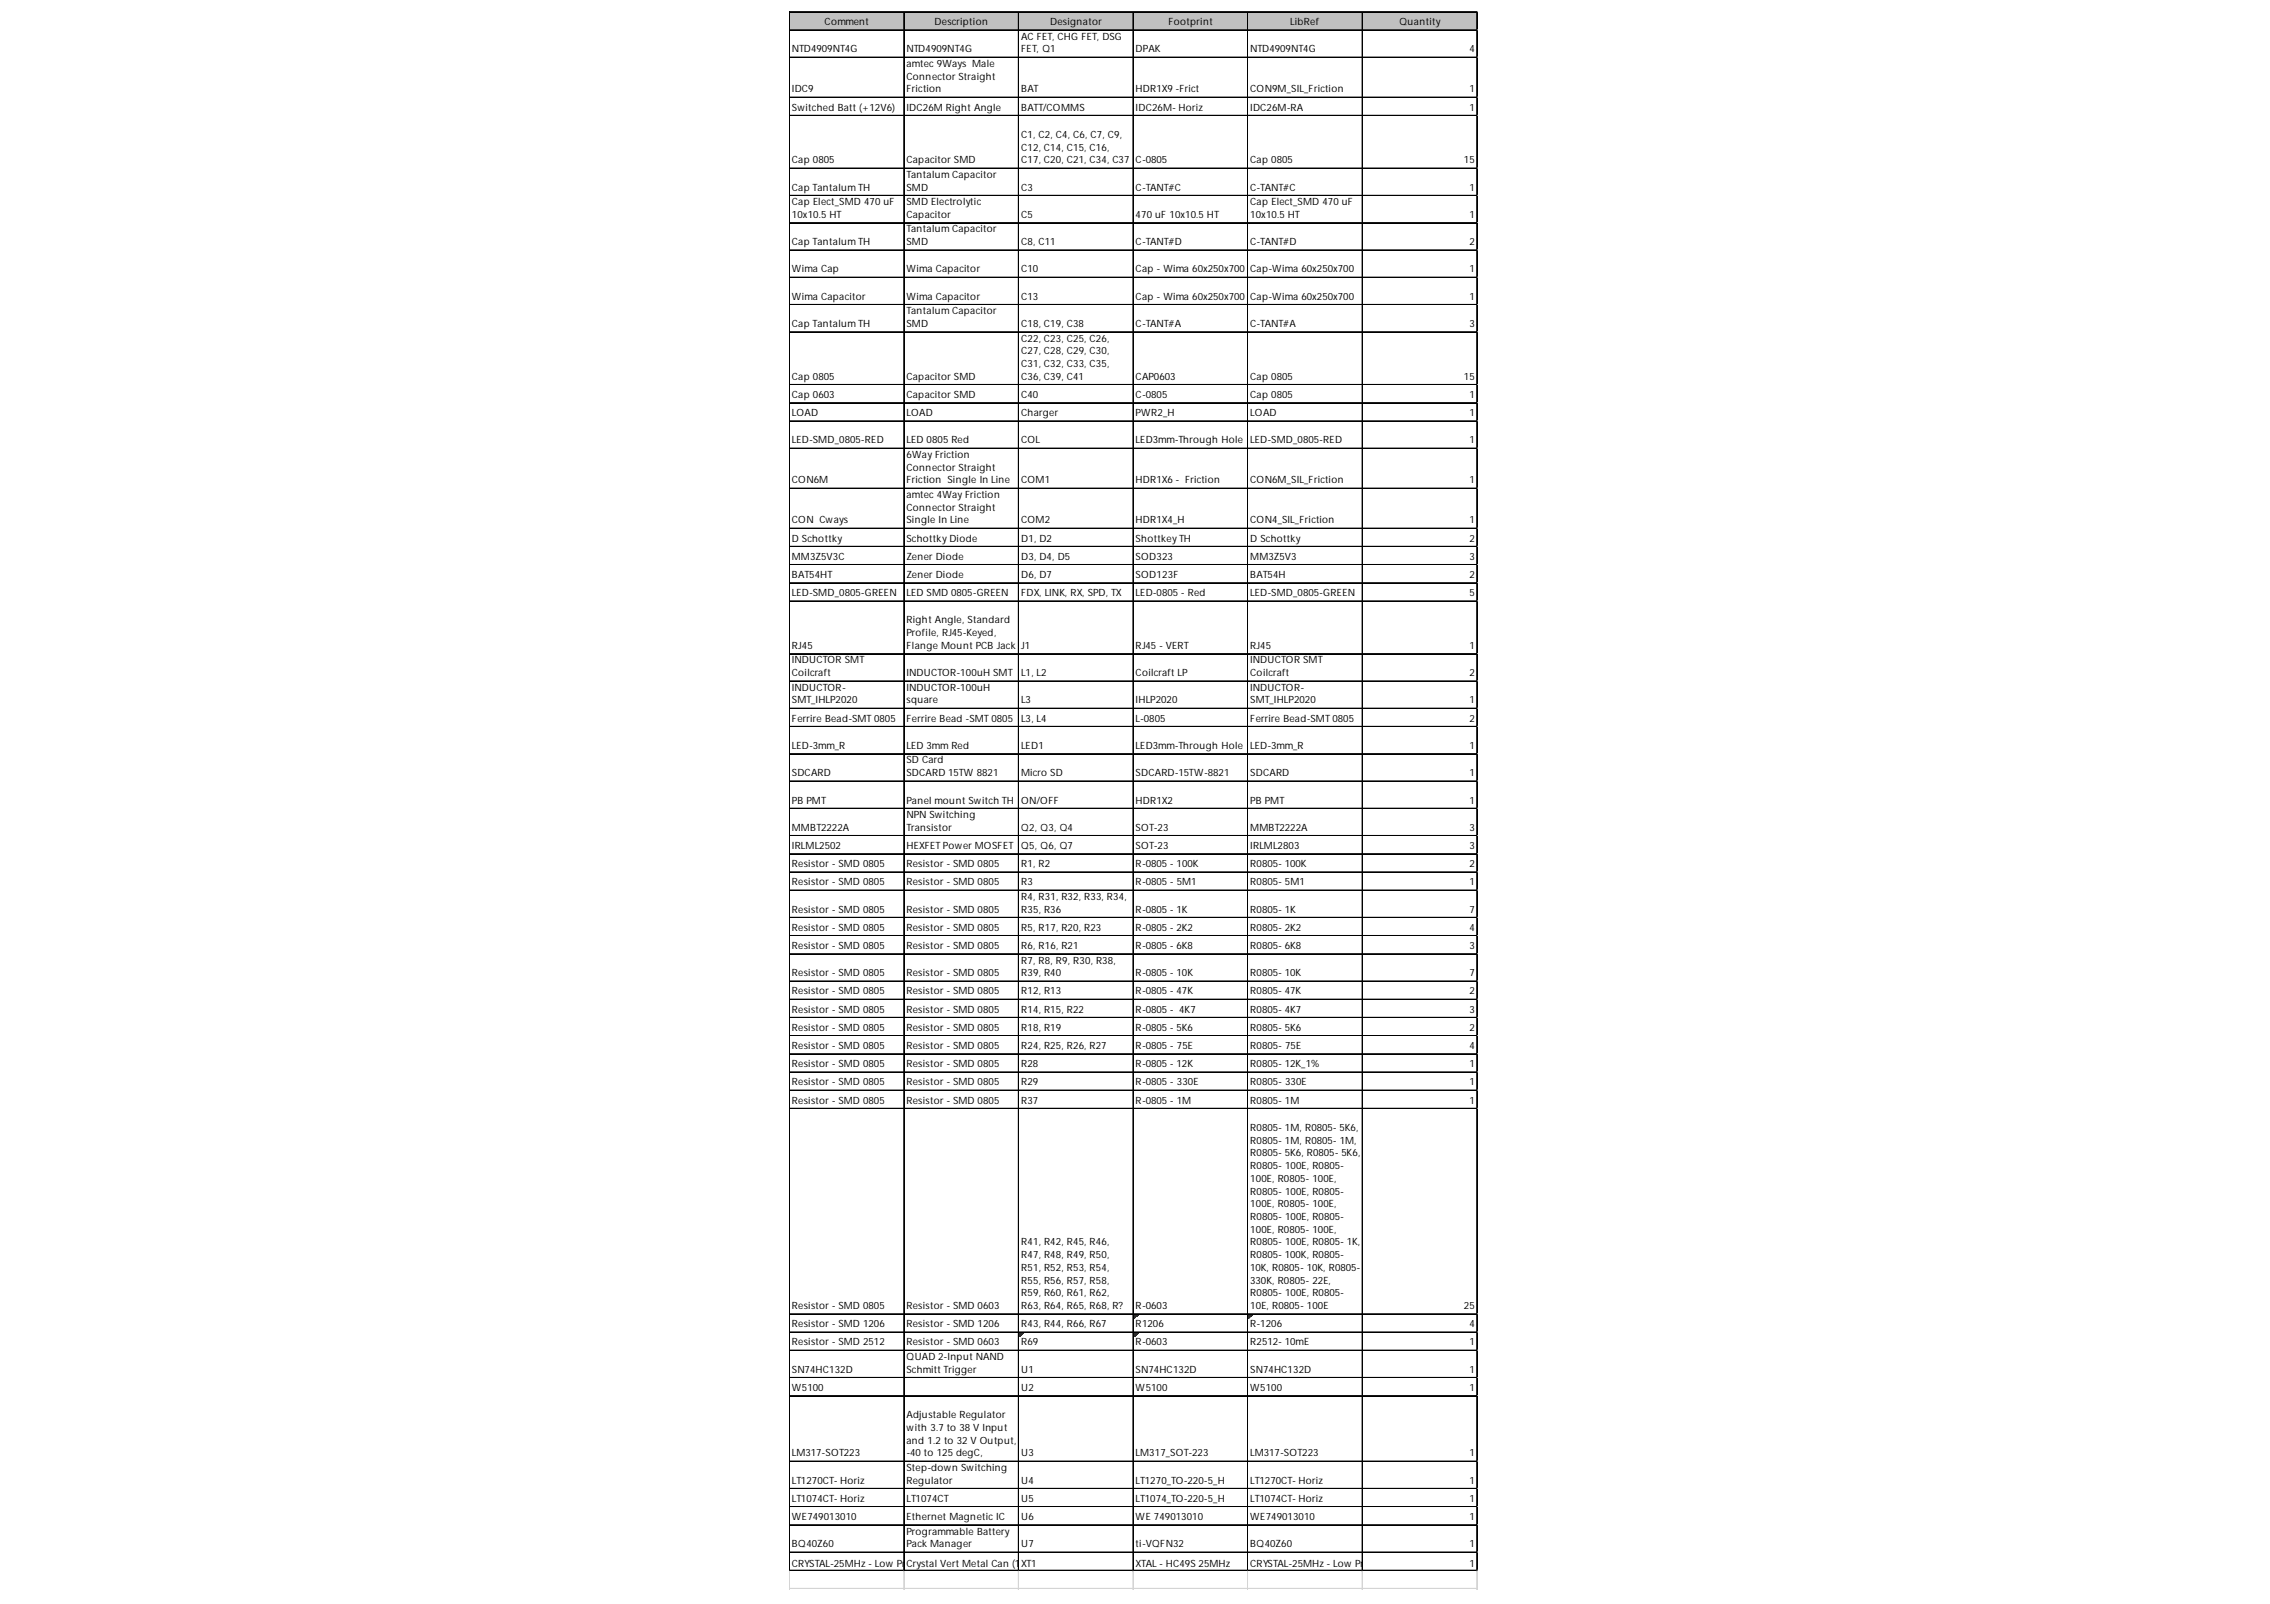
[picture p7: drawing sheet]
<svg xmlns="http://www.w3.org/2000/svg" width="297mm" height="210mm" viewBox="0 0 297 210" stroke-linecap="round" stroke-linejoin="round" font-family="sans-serif">
<defs><g id="words">
<g font-size="1.3">
<text x="107.9" y="3.3">Comment</text>
<text x="122.3" y="3.3">Description</text>
<text x="133.6" y="5.2">AC FET, CHG FET, DSG</text>
<text x="137.4" y="3.3">Designator</text>
<text x="152.9" y="3.3">Footprint</text>
<text x="168.8" y="3.3">LibRef</text>
<text x="183.1" y="3.3">Quantity</text>
<text x="103.6" y="6.9">NTD4909NT4G</text>
<text x="118.6" y="6.9">NTD4909NT4G</text>
<text x="118.6" y="8.8">amtec 9Ways Male</text>
<text x="118.6" y="10.4">Connector Straight</text>
<text x="133.6" y="6.9">FET, Q1</text>
<text x="148.6" y="6.9">DPAK</text>
<text x="163.6" y="6.9">NTD4909NT4G</text>
<text x="192.3" y="6.9">4</text>
<text x="103.6" y="12.1">IDC9</text>
<text x="103.6" y="14.5">Switched Batt (+12V6)</text>
<text x="118.6" y="12.1">Friction</text>
<text x="118.6" y="14.5">IDC26M Right Angle</text>
<text x="133.6" y="12.1">BAT</text>
<text x="133.6" y="14.5">BATT/COMMS</text>
<text x="148.6" y="12.1">HDR1X9 -Frict</text>
<text x="148.6" y="14.5">IDC26M- Horiz</text>
<text x="163.6" y="12.1">CON9M_SIL_Friction</text>
<text x="163.6" y="14.5">IDC26M-RA</text>
<text x="192.3" y="12.1">1</text>
<text x="192.3" y="14.5">1</text>
<text x="103.6" y="21.4">Cap 0805</text>
<text x="118.6" y="21.4">Capacitor SMD</text>
<text x="118.6" y="23.3">Tantalum Capacitor</text>
<text x="133.6" y="18">C1, C2, C4, C6, C7, C9,</text>
<text x="133.6" y="19.7">C12, C14, C15, C16,</text>
<text x="133.6" y="21.4">C17, C20, C21, C34, C37</text>
<text x="148.6" y="21.4">C-0805</text>
<text x="163.6" y="21.4">Cap 0805</text>
<text x="191.6" y="21.4">15</text>
<text x="103.6" y="24.9">Cap Tantalum TH</text>
<text x="103.6" y="26.9">Cap Elect_SMD 470 uF</text>
<text x="103.6" y="28.5">10x10.5 HT</text>
<text x="118.6" y="24.9">SMD</text>
<text x="118.6" y="26.9">SMD Electrolytic</text>
<text x="118.6" y="28.5">Capacitor</text>
<text x="133.6" y="24.9">C3</text>
<text x="133.6" y="28.5">C5</text>
<text x="148.6" y="24.9">C-TANT#C</text>
<text x="148.6" y="28.5">470 uF 10x10.5 HT</text>
<text x="163.6" y="24.9">C-TANT#C</text>
<text x="163.6" y="26.9">Cap Elect_SMD 470 uF</text>
<text x="163.6" y="28.5">10x10.5 HT</text>
<text x="192.3" y="24.9">1</text>
<text x="192.3" y="28.5">1</text>
<text x="103.6" y="32.1">Cap Tantalum TH</text>
<text x="103.6" y="35.7">Wima Cap</text>
<text x="118.6" y="30.4">Tantalum Capacitor</text>
<text x="118.6" y="32.1">SMD</text>
<text x="118.6" y="35.7">Wima Capacitor</text>
<text x="133.6" y="32.1">C8, C11</text>
<text x="133.6" y="35.7">C10</text>
<text x="148.6" y="32.1">C-TANT#D</text>
<text x="148.6" y="35.7">Cap - Wima 60x250x700</text>
<text x="163.6" y="32.1">C-TANT#D</text>
<text x="163.6" y="35.7">Cap-Wima 60x250x700</text>
<text x="192.3" y="32.1">2</text>
<text x="192.3" y="35.7">1</text>
<text x="103.6" y="39.2">Wima Capacitor</text>
<text x="118.6" y="39.2">Wima Capacitor</text>
<text x="118.6" y="41.1">Tantalum Capacitor</text>
<text x="133.6" y="39.2">C13</text>
<text x="148.6" y="39.2">Cap - Wima 60x250x700</text>
<text x="163.6" y="39.2">Cap-Wima 60x250x700</text>
<text x="192.3" y="39.2">1</text>
<text x="103.6" y="42.8">Cap Tantalum TH</text>
<text x="118.6" y="42.8">SMD</text>
<text x="133.6" y="42.8">C18, C19, C38</text>
<text x="133.6" y="44.7">C22, C23, C25, C26,</text>
<text x="133.6" y="46.4">C27, C28, C29, C30,</text>
<text x="148.6" y="42.8">C-TANT#A</text>
<text x="163.6" y="42.8">C-TANT#A</text>
<text x="192.3" y="42.8">3</text>
<text x="103.6" y="49.7">Cap 0805</text>
<text x="103.6" y="52.1">Cap 0603</text>
<text x="118.6" y="49.7">Capacitor SMD</text>
<text x="118.6" y="52.1">Capacitor SMD</text>
<text x="133.6" y="48">C31, C32, C33, C35,</text>
<text x="133.6" y="49.7">C36, C39, C41</text>
<text x="133.6" y="52.1">C40</text>
<text x="148.6" y="49.7">CAP0603</text>
<text x="148.6" y="52.1">C-0805</text>
<text x="163.6" y="49.7">Cap 0805</text>
<text x="163.6" y="52.1">Cap 0805</text>
<text x="191.6" y="49.7">15</text>
<text x="192.3" y="52.1">1</text>
<text x="103.6" y="54.5">LOAD</text>
<text x="103.6" y="58">LED-SMD_0805-RED</text>
<text x="118.6" y="54.5">LOAD</text>
<text x="118.6" y="58">LED 0805 Red</text>
<text x="118.6" y="59.9">6Way Friction</text>
<text x="133.6" y="54.5">Charger</text>
<text x="133.6" y="58">COL</text>
<text x="148.6" y="54.5">PWR2_H</text>
<text x="148.6" y="58">LED3mm-Through Hole</text>
<text x="163.6" y="54.5">LOAD</text>
<text x="163.6" y="58">LED-SMD_0805-RED</text>
<text x="192.3" y="54.5">1</text>
<text x="192.3" y="58">1</text>
<text x="103.6" y="63.3">CON6M</text>
<text x="118.6" y="61.6">Connector Straight</text>
<text x="118.6" y="63.3">Friction Single In Line</text>
<text x="118.6" y="65.2">amtec 4Way Friction</text>
<text x="133.6" y="63.3">COM1</text>
<text x="148.6" y="63.3">HDR1X6 - Friction</text>
<text x="163.6" y="63.3">CON6M_SIL_Friction</text>
<text x="192.3" y="63.3">1</text>
<text x="103.6" y="68.5">CON Cways</text>
<text x="103.6" y="70.9">D Schottky</text>
<text x="118.6" y="66.8">Connector Straight</text>
<text x="118.6" y="68.5">Single In Line</text>
<text x="118.6" y="70.9">Schottky Diode</text>
<text x="133.6" y="68.5">COM2</text>
<text x="133.6" y="70.9">D1, D2</text>
<text x="148.6" y="68.5">HDR1X4_H</text>
<text x="148.6" y="70.9">Shottkey TH</text>
<text x="163.6" y="68.5">CON4_SIL_Friction</text>
<text x="163.6" y="70.9">D Schottky</text>
<text x="192.3" y="68.5">1</text>
<text x="192.3" y="70.9">2</text>
<text x="103.6" y="73.3">MM3Z5V3C</text>
<text x="103.6" y="75.6">BAT54HT</text>
<text x="118.6" y="73.3">Zener Diode</text>
<text x="118.6" y="75.6">Zener Diode</text>
<text x="133.6" y="73.3">D3, D4, D5</text>
<text x="133.6" y="75.6">D6, D7</text>
<text x="148.6" y="73.3">SOD323</text>
<text x="148.6" y="75.6">SOD123F</text>
<text x="163.6" y="73.3">MM3Z5V3</text>
<text x="163.6" y="75.6">BAT54H</text>
<text x="192.3" y="73.3">3</text>
<text x="192.3" y="75.6">2</text>
<text x="103.6" y="78">LED-SMD_0805-GREEN</text>
<text x="118.6" y="78">LED SMD 0805-GREEN</text>
<text x="118.6" y="81.6">Right Angle, Standard</text>
<text x="118.6" y="83.3">Profile, RJ45-Keyed,</text>
<text x="133.6" y="78">FDX, LINK, RX, SPD, TX</text>
<text x="148.6" y="78">LED-0805 - Red</text>
<text x="163.6" y="78">LED-SMD_0805-GREEN</text>
<text x="192.3" y="78">5</text>
<text x="103.6" y="84.9">RJ45</text>
<text x="103.6" y="86.8">INDUCTOR SMT</text>
<text x="103.6" y="88.5">Coilcraft</text>
<text x="118.6" y="84.9">Flange Mount PCB Jack</text>
<text x="118.6" y="88.5">INDUCTOR-100uH SMT</text>
<text x="133.6" y="84.9">J1</text>
<text x="133.6" y="88.5">L1, L2</text>
<text x="148.6" y="84.9">RJ45 - VERT</text>
<text x="148.6" y="88.5">Coilcraft LP</text>
<text x="163.6" y="84.9">RJ45</text>
<text x="163.6" y="86.8">INDUCTOR SMT</text>
<text x="163.6" y="88.5">Coilcraft</text>
<text x="192.3" y="84.9">1</text>
<text x="192.3" y="88.5">2</text>
<text x="103.6" y="90.4">INDUCTOR-</text>
<text x="103.6" y="92.1">SMT_IHLP2020</text>
<text x="103.6" y="94.4">Ferrire Bead-SMT 0805</text>
<text x="118.6" y="90.4">INDUCTOR-100uH</text>
<text x="118.6" y="92.1">square</text>
<text x="118.6" y="94.4">Ferrire Bead -SMT 0805</text>
<text x="133.6" y="92.1">L3</text>
<text x="133.6" y="94.4">L3, L4</text>
<text x="148.6" y="92.1">IHLP2020</text>
<text x="148.6" y="94.4">L-0805</text>
<text x="163.6" y="90.4">INDUCTOR-</text>
<text x="163.6" y="92.1">SMT_IHLP2020</text>
<text x="163.6" y="94.4">Ferrire Bead-SMT 0805</text>
<text x="192.3" y="92.1">1</text>
<text x="192.3" y="94.4">2</text>
<text x="103.6" y="98">LED-3mm_R</text>
<text x="103.6" y="101.6">SDCARD</text>
<text x="118.6" y="98">LED 3mm Red</text>
<text x="118.6" y="99.9">SD Card</text>
<text x="118.6" y="101.6">SDCARD 15TW 8821</text>
<text x="133.6" y="98">LED1</text>
<text x="133.6" y="101.6">Micro SD</text>
<text x="148.6" y="98">LED3mm-Through Hole</text>
<text x="148.6" y="101.6">SDCARD-15TW-8821</text>
<text x="163.6" y="98">LED-3mm_R</text>
<text x="163.6" y="101.6">SDCARD</text>
<text x="192.3" y="98">1</text>
<text x="192.3" y="101.6">1</text>
<text x="103.6" y="105.1">PB PMT</text>
<text x="118.6" y="105.1">Panel mount Switch TH</text>
<text x="118.6" y="107.1">NPN Switching</text>
<text x="133.6" y="105.1">ON/OFF</text>
<text x="148.6" y="105.1">HDR1X2</text>
<text x="163.6" y="105.1">PB PMT</text>
<text x="192.3" y="105.1">1</text>
<text x="103.6" y="108.7">MMBT2222A</text>
<text x="103.6" y="111.1">IRLML2502</text>
<text x="103.6" y="113.5">Resistor - SMD 0805</text>
<text x="118.6" y="108.7">Transistor</text>
<text x="118.6" y="111.1">HEXFET Power MOSFET</text>
<text x="118.6" y="113.5">Resistor - SMD 0805</text>
<text x="133.6" y="108.7">Q2, Q3, Q4</text>
<text x="133.6" y="111.1">Q5, Q6, Q7</text>
<text x="133.6" y="113.5">R1, R2</text>
<text x="148.6" y="108.7">SOT-23</text>
<text x="148.6" y="111.1">SOT-23</text>
<text x="148.6" y="113.5">R-0805 - 100K</text>
<text x="163.6" y="108.7">MMBT2222A</text>
<text x="163.6" y="111.1">IRLML2803</text>
<text x="163.6" y="113.5">R0805- 100K</text>
<text x="192.3" y="108.7">3</text>
<text x="192.3" y="111.1">3</text>
<text x="192.3" y="113.5">2</text>
<text x="103.6" y="115.9">Resistor - SMD 0805</text>
<text x="103.6" y="119.4">Resistor - SMD 0805</text>
<text x="118.6" y="115.9">Resistor - SMD 0805</text>
<text x="118.6" y="119.4">Resistor - SMD 0805</text>
<text x="133.6" y="115.9">R3</text>
<text x="133.6" y="117.8">R4, R31, R32, R33, R34,</text>
<text x="133.6" y="119.4">R35, R36</text>
<text x="148.6" y="115.9">R-0805 - 5M1</text>
<text x="148.6" y="119.4">R-0805 - 1K</text>
<text x="163.6" y="115.9">R0805- 5M1</text>
<text x="163.6" y="119.4">R0805- 1K</text>
<text x="192.3" y="115.9">1</text>
<text x="192.3" y="119.4">7</text>
<text x="103.6" y="121.8">Resistor - SMD 0805</text>
<text x="103.6" y="124.2">Resistor - SMD 0805</text>
<text x="118.6" y="121.8">Resistor - SMD 0805</text>
<text x="118.6" y="124.2">Resistor - SMD 0805</text>
<text x="133.6" y="121.8">R5, R17, R20, R23</text>
<text x="133.6" y="124.2">R6, R16, R21</text>
<text x="148.6" y="121.8">R-0805 - 2K2</text>
<text x="148.6" y="124.2">R-0805 - 6K8</text>
<text x="163.6" y="121.8">R0805- 2K2</text>
<text x="163.6" y="124.2">R0805- 6K8</text>
<text x="192.3" y="121.8">4</text>
<text x="192.3" y="124.2">3</text>
<text x="103.6" y="127.8">Resistor - SMD 0805</text>
<text x="103.6" y="130.1">Resistor - SMD 0805</text>
<text x="118.6" y="127.8">Resistor - SMD 0805</text>
<text x="118.6" y="130.1">Resistor - SMD 0805</text>
<text x="133.6" y="126.1">R7, R8, R9, R30, R38,</text>
<text x="133.6" y="127.8">R39, R40</text>
<text x="133.6" y="130.1">R12, R13</text>
<text x="148.6" y="127.8">R-0805 - 10K</text>
<text x="148.6" y="130.1">R-0805 - 47K</text>
<text x="163.6" y="127.8">R0805- 10K</text>
<text x="163.6" y="130.1">R0805- 47K</text>
<text x="192.3" y="127.8">7</text>
<text x="192.3" y="130.1">2</text>
<text x="103.6" y="132.5">Resistor - SMD 0805</text>
<text x="103.6" y="134.9">Resistor - SMD 0805</text>
<text x="103.6" y="137.3">Resistor - SMD 0805</text>
<text x="118.6" y="132.5">Resistor - SMD 0805</text>
<text x="118.6" y="134.9">Resistor - SMD 0805</text>
<text x="118.6" y="137.3">Resistor - SMD 0805</text>
<text x="133.6" y="132.5">R14, R15, R22</text>
<text x="133.6" y="134.9">R18, R19</text>
<text x="133.6" y="137.3">R24, R25, R26, R27</text>
<text x="148.6" y="132.5">R-0805 - 4K7</text>
<text x="148.6" y="134.9">R-0805 - 5K6</text>
<text x="148.6" y="137.3">R-0805 - 75E</text>
<text x="163.6" y="132.5">R0805- 4K7</text>
<text x="163.6" y="134.9">R0805- 5K6</text>
<text x="163.6" y="137.3">R0805- 75E</text>
<text x="192.3" y="132.5">3</text>
<text x="192.3" y="134.9">2</text>
<text x="192.3" y="137.3">4</text>
<text x="103.6" y="139.7">Resistor - SMD 0805</text>
<text x="103.6" y="142">Resistor - SMD 0805</text>
<text x="118.6" y="139.7">Resistor - SMD 0805</text>
<text x="118.6" y="142">Resistor - SMD 0805</text>
<text x="133.6" y="139.7">R28</text>
<text x="133.6" y="142">R29</text>
<text x="148.6" y="139.7">R-0805 - 12K</text>
<text x="148.6" y="142">R-0805 - 330E</text>
<text x="163.6" y="139.7">R0805- 12K_1%</text>
<text x="163.6" y="142">R0805- 330E</text>
<text x="192.3" y="139.7">1</text>
<text x="192.3" y="142">1</text>
<text x="103.6" y="144.4">Resistor - SMD 0805</text>
<text x="118.6" y="144.4">Resistor - SMD 0805</text>
<text x="133.6" y="144.4">R37</text>
<text x="148.6" y="144.4">R-0805 - 1M</text>
<text x="163.6" y="144.4">R0805- 1M</text>
<text x="163.6" y="148">R0805- 1M, R0805- 5K6,</text>
<text x="163.6" y="149.7">R0805- 1M, R0805- 1M,</text>
<text x="192.3" y="144.4">1</text>
<text x="163.6" y="151.3">R0805- 5K6, R0805- 5K6,</text>
<text x="163.6" y="153">R0805- 100E, R0805-</text>
<text x="163.6" y="154.7">100E, R0805- 100E,</text>
<text x="163.6" y="156.3">R0805- 100E, R0805-</text>
<text x="163.6" y="158">100E, R0805- 100E,</text>
<text x="163.6" y="159.6">R0805- 100E, R0805-</text>
<text x="163.6" y="161.3">100E, R0805- 100E,</text>
<text x="133.6" y="163">R41, R42, R45, R46,</text>
<text x="133.6" y="164.6">R47, R48, R49, R50,</text>
<text x="133.6" y="166.3">R51, R52, R53, R54,</text>
<text x="133.6" y="168">R55, R56, R57, R58,</text>
<text x="163.6" y="163">R0805- 100E, R0805- 1K,</text>
<text x="163.6" y="164.6">R0805- 100K, R0805-</text>
<text x="163.6" y="166.3">10K, R0805- 10K, R0805-</text>
<text x="163.6" y="168">330K, R0805- 22E,</text>
<text x="103.6" y="171.3">Resistor - SMD 0805</text>
<text x="103.6" y="173.7">Resistor - SMD 1206</text>
<text x="118.6" y="171.3">Resistor - SMD 0603</text>
<text x="118.6" y="173.7">Resistor - SMD 1206</text>
<text x="133.6" y="169.6">R59, R60, R61, R62,</text>
<text x="133.6" y="171.3">R63, R64, R65, R68, R?</text>
<text x="133.6" y="173.7">R43, R44, R66, R67</text>
<text x="148.6" y="171.3">R-0603</text>
<text x="148.6" y="173.7">R1206</text>
<text x="163.6" y="169.6">R0805- 100E, R0805-</text>
<text x="163.6" y="171.3">10E, R0805- 100E</text>
<text x="163.6" y="173.7">R-1206</text>
<text x="191.6" y="171.3">25</text>
<text x="192.3" y="173.7">4</text>
<text x="103.6" y="176.1">Resistor - SMD 2512</text>
<text x="103.6" y="179.6">SN74HC132D</text>
<text x="118.6" y="176.1">Resistor - SMD 0603</text>
<text x="118.6" y="178">QUAD 2-Input NAND</text>
<text x="118.6" y="179.6">Schmitt Trigger</text>
<text x="133.6" y="176.1">R69</text>
<text x="133.6" y="179.6">U1</text>
<text x="148.6" y="176.1">R-0603</text>
<text x="148.6" y="179.6">SN74HC132D</text>
<text x="163.6" y="176.1">R2512- 10mE</text>
<text x="163.6" y="179.6">SN74HC132D</text>
<text x="192.3" y="176.1">1</text>
<text x="192.3" y="179.6">1</text>
<text x="103.6" y="182">W5100</text>
<text x="118.6" y="185.6">Adjustable Regulator</text>
<text x="133.6" y="182">U2</text>
<text x="148.6" y="182">W5100</text>
<text x="163.6" y="182">W5100</text>
<text x="192.3" y="182">1</text>
<text x="103.6" y="190.6">LM317-SOT223</text>
<text x="118.6" y="187.3">with 3.7 to 38 V Input</text>
<text x="118.6" y="188.9">and 1.2 to 32 V Output,</text>
<text x="118.6" y="190.6">-40 to 125 degC,</text>
<text x="133.6" y="190.6">U3</text>
<text x="148.6" y="190.6">LM317_SOT-223</text>
<text x="163.6" y="190.6">LM317-SOT223</text>
<text x="192.3" y="190.6">1</text>
<text x="103.6" y="194.2">LT1270CT- Horiz</text>
<text x="103.6" y="196.5">LT1074CT- Horiz</text>
<text x="118.6" y="192.5">Step-down Switching</text>
<text x="118.6" y="194.2">Regulator</text>
<text x="118.6" y="196.5">LT1074CT</text>
<text x="133.6" y="194.2">U4</text>
<text x="133.6" y="196.5">U5</text>
<text x="148.6" y="194.2">LT1270_TO-220-5_H</text>
<text x="148.6" y="196.5">LT1074_TO-220-5_H</text>
<text x="163.6" y="194.2">LT1270CT- Horiz</text>
<text x="163.6" y="196.5">LT1074CT- Horiz</text>
<text x="192.3" y="194.2">1</text>
<text x="192.3" y="196.5">1</text>
<text x="103.6" y="198.9">WE749013010</text>
<text x="103.6" y="202.5">BQ40Z60</text>
<text x="118.6" y="198.9">Ethernet Magnetic IC</text>
<text x="118.6" y="200.8">Programmable Battery</text>
<text x="118.6" y="202.5">Pack Manager</text>
<text x="133.6" y="198.9">U6</text>
<text x="133.6" y="202.5">U7</text>
<text x="148.6" y="198.9">WE 749013010</text>
<text x="148.6" y="202.5">ti-VQFN32</text>
<text x="163.6" y="198.9">WE749013010</text>
<text x="163.6" y="202.5">BQ40Z60</text>
<text x="192.3" y="198.9">1</text>
<text x="192.3" y="202.5">1</text>
<text x="103.6" y="205.1">CRYSTAL-25MHz - Low Pr</text>
<text x="118.5" y="205.1">orye</text>
<text x="118.6" y="205.1">Cfilstal Vert Metal Can (11x5mm)</text>
<text x="133.6" y="205.1">XT1</text>
<text x="148.6" y="205.1">XTAL - HC49S 25MHz</text>
<text x="163.6" y="205.1">CRYSTAL-25MHz - Low Pr</text>
<text x="192.3" y="205.1">1</text>
</g>
</g></defs>
<path d="M103.3 1.6h90v2.4h-90z" fill="#c0c0c0"/>
<path d="M148.4 172h.6" fill="none" stroke="#008000" stroke-width=".13"/>
<path d="M148.4 172h.6v.2h-.6z" fill="#008000"/>
<path d="M148.4 172.2h.4" fill="none" stroke="#008000" stroke-width=".13"/>
<path d="M148.4 172.2h.4v.1h-.4z" fill="#008000"/>
<path d="M148.4 172.3h.3" fill="none" stroke="#008000" stroke-width=".13"/>
<path d="M148.4 172.3h.3v.1h-.3z" fill="#008000"/>
<path d="M148.4 172.4h.2" fill="none" stroke="#008000" stroke-width=".13"/>
<path d="M148.4 172.4h.2v.1h-.2z" fill="#008000"/>
<path d="M148.4 172.5h.1" fill="none" stroke="#008000" stroke-width=".13"/>
<path d="M148.4 172.5h.1v.1h-.1z" fill="#008000"/>
<path d="M163.4 172h.6" fill="none" stroke="#008000" stroke-width=".13"/>
<path d="M163.4 172h.6v.2h-.6z" fill="#008000"/>
<path d="M163.4 172.2h.4" fill="none" stroke="#008000" stroke-width=".13"/>
<path d="M163.4 172.2h.4v.1h-.4z" fill="#008000"/>
<path d="M163.4 172.3h.3" fill="none" stroke="#008000" stroke-width=".13"/>
<path d="M163.4 172.3h.3v.1h-.3z" fill="#008000"/>
<path d="M163.4 172.4h.2" fill="none" stroke="#008000" stroke-width=".13"/>
<path d="M163.4 172.4h.2v.1h-.2z" fill="#008000"/>
<path d="M163.4 172.5h.1" fill="none" stroke="#008000" stroke-width=".13"/>
<path d="M163.4 172.5h.1v.1h-.1z" fill="#008000"/>
<path d="M133.4 174.4h.6" fill="none" stroke="#008000" stroke-width=".13"/>
<path d="M133.4 174.4h.6v.1h-.6z" fill="#008000"/>
<path d="M133.4 174.5h.4" fill="none" stroke="#008000" stroke-width=".13"/>
<path d="M133.4 174.5h.4v.2h-.4z" fill="#008000"/>
<path d="M133.4 174.7h.3" fill="none" stroke="#008000" stroke-width=".13"/>
<path d="M133.4 174.7h.3v.1h-.3z" fill="#008000"/>
<path d="M133.4 174.8h.2" fill="none" stroke="#008000" stroke-width=".13"/>
<path d="M133.4 174.8h.2v.1h-.2z" fill="#008000"/>
<path d="M133.4 174.9h.1" fill="none" stroke="#008000" stroke-width=".13"/>
<path d="M133.4 174.9h.1v.1h-.1z" fill="#008000"/>
<path d="M148.4 174.4h.6" fill="none" stroke="#008000" stroke-width=".13"/>
<path d="M148.4 174.4h.6v.1h-.6z" fill="#008000"/>
<path d="M148.4 174.5h.4" fill="none" stroke="#008000" stroke-width=".13"/>
<path d="M148.4 174.5h.4v.2h-.4z" fill="#008000"/>
<path d="M148.4 174.7h.3" fill="none" stroke="#008000" stroke-width=".13"/>
<path d="M148.4 174.7h.3v.1h-.3z" fill="#008000"/>
<path d="M148.4 174.8h.2" fill="none" stroke="#008000" stroke-width=".13"/>
<path d="M148.4 174.8h.2v.1h-.2z" fill="#008000"/>
<path d="M148.4 174.9h.1" fill="none" stroke="#008000" stroke-width=".13"/>
<path d="M148.4 174.9h.1v.1h-.1z" fill="#008000"/>
<g fill="none" stroke="#000" stroke-width=".13">
<path d="M103.3 1.5v204.1M103.4 1.5h89.9M103.4 1.6h89.9M103.4 3.9h89.9M103.4 4h89.9M103.4 7.5h89.9M103.4 12.7h89.9M103.4 12.8h89.9M103.4 15.1h89.9M118.3 1.6v204M133.3 1.6v204M148.2 1.6v204"/>
<path d="M148.3 1.6v204M163.2 1.6v204M163.3 1.6v204M178.2 1.6v204M178.3 1.6v204M193.2 1.6v204M193.3 1.6v204M103.4 22h89.9M103.4 25.6h89.9M103.4 29.1h89.9M103.4 29.2h89.9M103.4 32.7h89.9"/>
<path d="M103.4 32.8h89.9M103.4 36.3h89.9M103.4 39.8h89.9M103.4 39.9h89.9M103.4 43.4h89.9M103.4 43.5h89.9M103.4 50.3h89.9M103.4 50.4h89.9M103.4 52.7h89.9M103.4 55.1h89.9M103.4 58.6h89.9M103.4 58.7h89.9"/>
<path d="M103.4 63.9h89.9M103.4 69.1h89.9M103.4 69.2h89.9M103.4 71.5h89.9M103.4 73.9h89.9M103.4 76.2h89.9M103.4 76.3h89.9M103.4 78.6h89.9M103.4 78.7h89.9M103.4 85.5h89.9M103.4 85.6h89.9M103.4 89.1h89.9"/>
<path d="M103.4 89.2h89.9M103.4 92.7h89.9M103.4 95h89.9M103.4 95.1h89.9M103.4 98.6h89.9M103.4 98.7h89.9M103.4 102.2h89.9M103.4 105.8h89.9M103.4 109.3h89.9M103.4 109.4h89.9M103.4 111.7h89.9M103.4 111.8h89.9"/>
<path d="M103.4 114.1h89.9M103.4 116.5h89.9M103.4 120h89.9M103.4 120.1h89.9M103.4 122.4h89.9M103.4 122.5h89.9M103.4 124.8h89.9M103.4 124.9h89.9M103.4 128.4h89.9M103.4 130.7h89.9M103.4 130.8h89.9M103.4 133.1h89.9"/>
<path d="M103.4 133.2h89.9M103.4 135.5h89.9M103.4 135.6h89.9M103.4 137.9h89.9M103.4 140.3h89.9M103.4 142.6h89.9M103.4 142.7h89.9M103.4 145h89.9M103.4 145.1h89.9M103.4 171.9h89.9M103.4 172h89.9M103.4 174.3h89.9"/>
<path d="M103.4 174.4h89.9M103.4 176.7h89.9M103.4 180.2h89.9M103.4 180.3h89.9M103.4 182.6h89.9M103.4 182.7h89.9M103.4 191.2h89.9M103.4 191.3h89.9M103.4 194.8h89.9M103.4 197.1h89.9M103.4 197.2h89.9M103.4 199.5h89.9"/>
<path d="M103.4 199.6h89.9M103.4 203.1h89.9M103.4 203.2h89.9M103.4 205.5h89.9"/>
</g>
<path d="M193.3 1.5h.1M103.3 205.6v2.4M118.3 205.6v2.4M133.3 205.6v2.4M148.2 205.6v2.4M148.3 205.6v2.4M163.2 205.6v2.4M163.3 205.6v2.4M178.2 205.6v2.4M178.3 205.6v2.4M193.2 205.6v2.4M193.3 205.6v2.4" fill="none" stroke="#d4d4d4" stroke-width=".13"/>
<path d="M193.3 1.5l.1 .1z" fill="#d4d4d4"/>
<path d="M193.3 3.9h.1" fill="none" stroke="#d4d4d4" stroke-width=".13"/>
<path d="M193.3 3.9l.1 .1z" fill="#d4d4d4"/>
<path d="M193.3 7.5h.1" fill="none" stroke="#d4d4d4" stroke-width=".13"/>
<path d="M193.3 7.5l.1 .1z" fill="#d4d4d4"/>
<path d="M193.3 12.7h.1" fill="none" stroke="#d4d4d4" stroke-width=".13"/>
<path d="M193.3 12.7l.1 .1z" fill="#d4d4d4"/>
<path d="M193.3 15.1h.1" fill="none" stroke="#d4d4d4" stroke-width=".13"/>
<path d="M193.3 15.1l.1 .1z" fill="#d4d4d4"/>
<path d="M193.3 22h.1" fill="none" stroke="#d4d4d4" stroke-width=".13"/>
<path d="M193.3 22l.1 .1z" fill="#d4d4d4"/>
<path d="M193.3 25.6h.1" fill="none" stroke="#d4d4d4" stroke-width=".13"/>
<path d="M193.3 25.6l.1 .1z" fill="#d4d4d4"/>
<path d="M193.3 29.1h.1" fill="none" stroke="#d4d4d4" stroke-width=".13"/>
<path d="M193.3 29.1l.1 .1z" fill="#d4d4d4"/>
<path d="M193.3 32.7h.1" fill="none" stroke="#d4d4d4" stroke-width=".13"/>
<path d="M193.3 32.7l.1 .1z" fill="#d4d4d4"/>
<path d="M193.3 36.3h.1" fill="none" stroke="#d4d4d4" stroke-width=".13"/>
<path d="M193.3 36.3l.1 .1z" fill="#d4d4d4"/>
<path d="M193.3 39.8h.1" fill="none" stroke="#d4d4d4" stroke-width=".13"/>
<path d="M193.3 39.8l.1 .2z" fill="#d4d4d4"/>
<path d="M193.3 43.4h.1" fill="none" stroke="#d4d4d4" stroke-width=".13"/>
<path d="M193.3 43.4l.1 .1z" fill="#d4d4d4"/>
<path d="M193.3 50.3h.1" fill="none" stroke="#d4d4d4" stroke-width=".13"/>
<path d="M193.3 50.3l.1 .1z" fill="#d4d4d4"/>
<path d="M193.3 52.7h.1" fill="none" stroke="#d4d4d4" stroke-width=".13"/>
<path d="M193.3 52.7l.1 .1z" fill="#d4d4d4"/>
<path d="M193.3 55.1h.1" fill="none" stroke="#d4d4d4" stroke-width=".13"/>
<path d="M193.3 55.1l.1 .1z" fill="#d4d4d4"/>
<path d="M193.3 58.6h.1" fill="none" stroke="#d4d4d4" stroke-width=".13"/>
<path d="M193.3 58.6l.1 .2z" fill="#d4d4d4"/>
<path d="M193.3 63.9h.1" fill="none" stroke="#d4d4d4" stroke-width=".13"/>
<path d="M193.3 63.9l.1 .1z" fill="#d4d4d4"/>
<path d="M193.3 69.1h.1" fill="none" stroke="#d4d4d4" stroke-width=".13"/>
<path d="M193.3 69.1l.1 .1z" fill="#d4d4d4"/>
<path d="M193.3 71.5h.1" fill="none" stroke="#d4d4d4" stroke-width=".13"/>
<path d="M193.3 71.5l.1 .1z" fill="#d4d4d4"/>
<path d="M193.3 73.9h.1" fill="none" stroke="#d4d4d4" stroke-width=".13"/>
<path d="M193.3 73.9l.1 .1z" fill="#d4d4d4"/>
<path d="M193.3 76.2h.1" fill="none" stroke="#d4d4d4" stroke-width=".13"/>
<path d="M193.3 76.2l.1 .2z" fill="#d4d4d4"/>
<path d="M193.3 78.6h.1" fill="none" stroke="#d4d4d4" stroke-width=".13"/>
<path d="M193.3 78.6l.1 .1z" fill="#d4d4d4"/>
<path d="M193.3 85.5h.1" fill="none" stroke="#d4d4d4" stroke-width=".13"/>
<path d="M193.3 85.5l.1 .1z" fill="#d4d4d4"/>
<path d="M193.3 89.1h.1" fill="none" stroke="#d4d4d4" stroke-width=".13"/>
<path d="M193.3 89.1l.1 .1z" fill="#d4d4d4"/>
<path d="M193.3 92.7h.1" fill="none" stroke="#d4d4d4" stroke-width=".13"/>
<path d="M193.3 92.7l.1 .1z" fill="#d4d4d4"/>
<path d="M193.3 95h.1" fill="none" stroke="#d4d4d4" stroke-width=".13"/>
<path d="M193.3 95l.1 .2z" fill="#d4d4d4"/>
<path d="M193.3 98.6h.1" fill="none" stroke="#d4d4d4" stroke-width=".13"/>
<path d="M193.3 98.6l.1 .1z" fill="#d4d4d4"/>
<path d="M193.3 102.2h.1" fill="none" stroke="#d4d4d4" stroke-width=".13"/>
<path d="M193.3 102.2l.1 .1z" fill="#d4d4d4"/>
<path d="M193.3 105.8h.1" fill="none" stroke="#d4d4d4" stroke-width=".13"/>
<path d="M193.3 105.8l.1 .1z" fill="#d4d4d4"/>
<path d="M193.3 109.3h.1" fill="none" stroke="#d4d4d4" stroke-width=".13"/>
<path d="M193.3 109.3l.1 .1z" fill="#d4d4d4"/>
<path d="M193.3 111.7h.1" fill="none" stroke="#d4d4d4" stroke-width=".13"/>
<path d="M193.3 111.7l.1 .1z" fill="#d4d4d4"/>
<path d="M193.3 114.1h.1" fill="none" stroke="#d4d4d4" stroke-width=".13"/>
<path d="M193.3 114.1l.1 .1z" fill="#d4d4d4"/>
<path d="M193.3 116.5h.1" fill="none" stroke="#d4d4d4" stroke-width=".13"/>
<path d="M193.3 116.5l.1 .1z" fill="#d4d4d4"/>
<path d="M193.3 120h.1" fill="none" stroke="#d4d4d4" stroke-width=".13"/>
<path d="M193.3 120l.1 .2z" fill="#d4d4d4"/>
<path d="M193.3 122.4h.1" fill="none" stroke="#d4d4d4" stroke-width=".13"/>
<path d="M193.3 122.4l.1 .1z" fill="#d4d4d4"/>
<path d="M193.3 124.8h.1" fill="none" stroke="#d4d4d4" stroke-width=".13"/>
<path d="M193.3 124.8l.1 .1z" fill="#d4d4d4"/>
<path d="M193.3 128.4h.1" fill="none" stroke="#d4d4d4" stroke-width=".13"/>
<path d="M193.3 128.4l.1 .1z" fill="#d4d4d4"/>
<path d="M193.3 130.7h.1" fill="none" stroke="#d4d4d4" stroke-width=".13"/>
<path d="M193.3 130.7l.1 .2z" fill="#d4d4d4"/>
<path d="M193.3 133.1h.1" fill="none" stroke="#d4d4d4" stroke-width=".13"/>
<path d="M193.3 133.1l.1 .1z" fill="#d4d4d4"/>
<path d="M193.3 135.5h.1" fill="none" stroke="#d4d4d4" stroke-width=".13"/>
<path d="M193.3 135.5l.1 .1z" fill="#d4d4d4"/>
<path d="M193.3 137.9h.1" fill="none" stroke="#d4d4d4" stroke-width=".13"/>
<path d="M193.3 137.9l.1 .1z" fill="#d4d4d4"/>
<path d="M193.3 140.3h.1" fill="none" stroke="#d4d4d4" stroke-width=".13"/>
<path d="M193.3 140.3l.1 .1z" fill="#d4d4d4"/>
<path d="M193.3 142.6h.1" fill="none" stroke="#d4d4d4" stroke-width=".13"/>
<path d="M193.3 142.6l.1 .2z" fill="#d4d4d4"/>
<path d="M193.3 145h.1" fill="none" stroke="#d4d4d4" stroke-width=".13"/>
<path d="M193.3 145l.1 .1z" fill="#d4d4d4"/>
<path d="M193.3 171.9h.1" fill="none" stroke="#d4d4d4" stroke-width=".13"/>
<path d="M193.3 171.9l.1 .1z" fill="#d4d4d4"/>
<path d="M193.3 174.3h.1" fill="none" stroke="#d4d4d4" stroke-width=".13"/>
<path d="M193.3 174.3l.1 .1z" fill="#d4d4d4"/>
<path d="M193.3 176.7h.1" fill="none" stroke="#d4d4d4" stroke-width=".13"/>
<path d="M193.3 176.7l.1 .1z" fill="#d4d4d4"/>
<path d="M193.3 180.2h.1" fill="none" stroke="#d4d4d4" stroke-width=".13"/>
<path d="M193.3 180.2l.1 .2z" fill="#d4d4d4"/>
<path d="M193.3 182.6h.1" fill="none" stroke="#d4d4d4" stroke-width=".13"/>
<path d="M193.3 182.6l.1 .1z" fill="#d4d4d4"/>
<path d="M193.3 191.2h.1" fill="none" stroke="#d4d4d4" stroke-width=".13"/>
<path d="M193.3 191.2l.1 .1z" fill="#d4d4d4"/>
<path d="M193.3 194.8h.1" fill="none" stroke="#d4d4d4" stroke-width=".13"/>
<path d="M193.3 194.8l.1 .1z" fill="#d4d4d4"/>
<path d="M193.3 197.1h.1" fill="none" stroke="#d4d4d4" stroke-width=".13"/>
<path d="M193.3 197.1l.1 .2z" fill="#d4d4d4"/>
<path d="M193.3 199.5h.1" fill="none" stroke="#d4d4d4" stroke-width=".13"/>
<path d="M193.3 199.5l.1 .1z" fill="#d4d4d4"/>
<path d="M193.3 203.1h.1" fill="none" stroke="#d4d4d4" stroke-width=".13"/>
<path d="M193.3 203.1l.1 .1z" fill="#d4d4d4"/>
<path d="M193.3 205.5h.1" fill="none" stroke="#d4d4d4" stroke-width=".13"/>
<path d="M193.3 205.5l.1 .1z" fill="#d4d4d4"/>
<path d="M103.3 207.9h90.1" fill="none" stroke="#d4d4d4" stroke-width=".13"/>
<use href="#words"/>
</svg>
